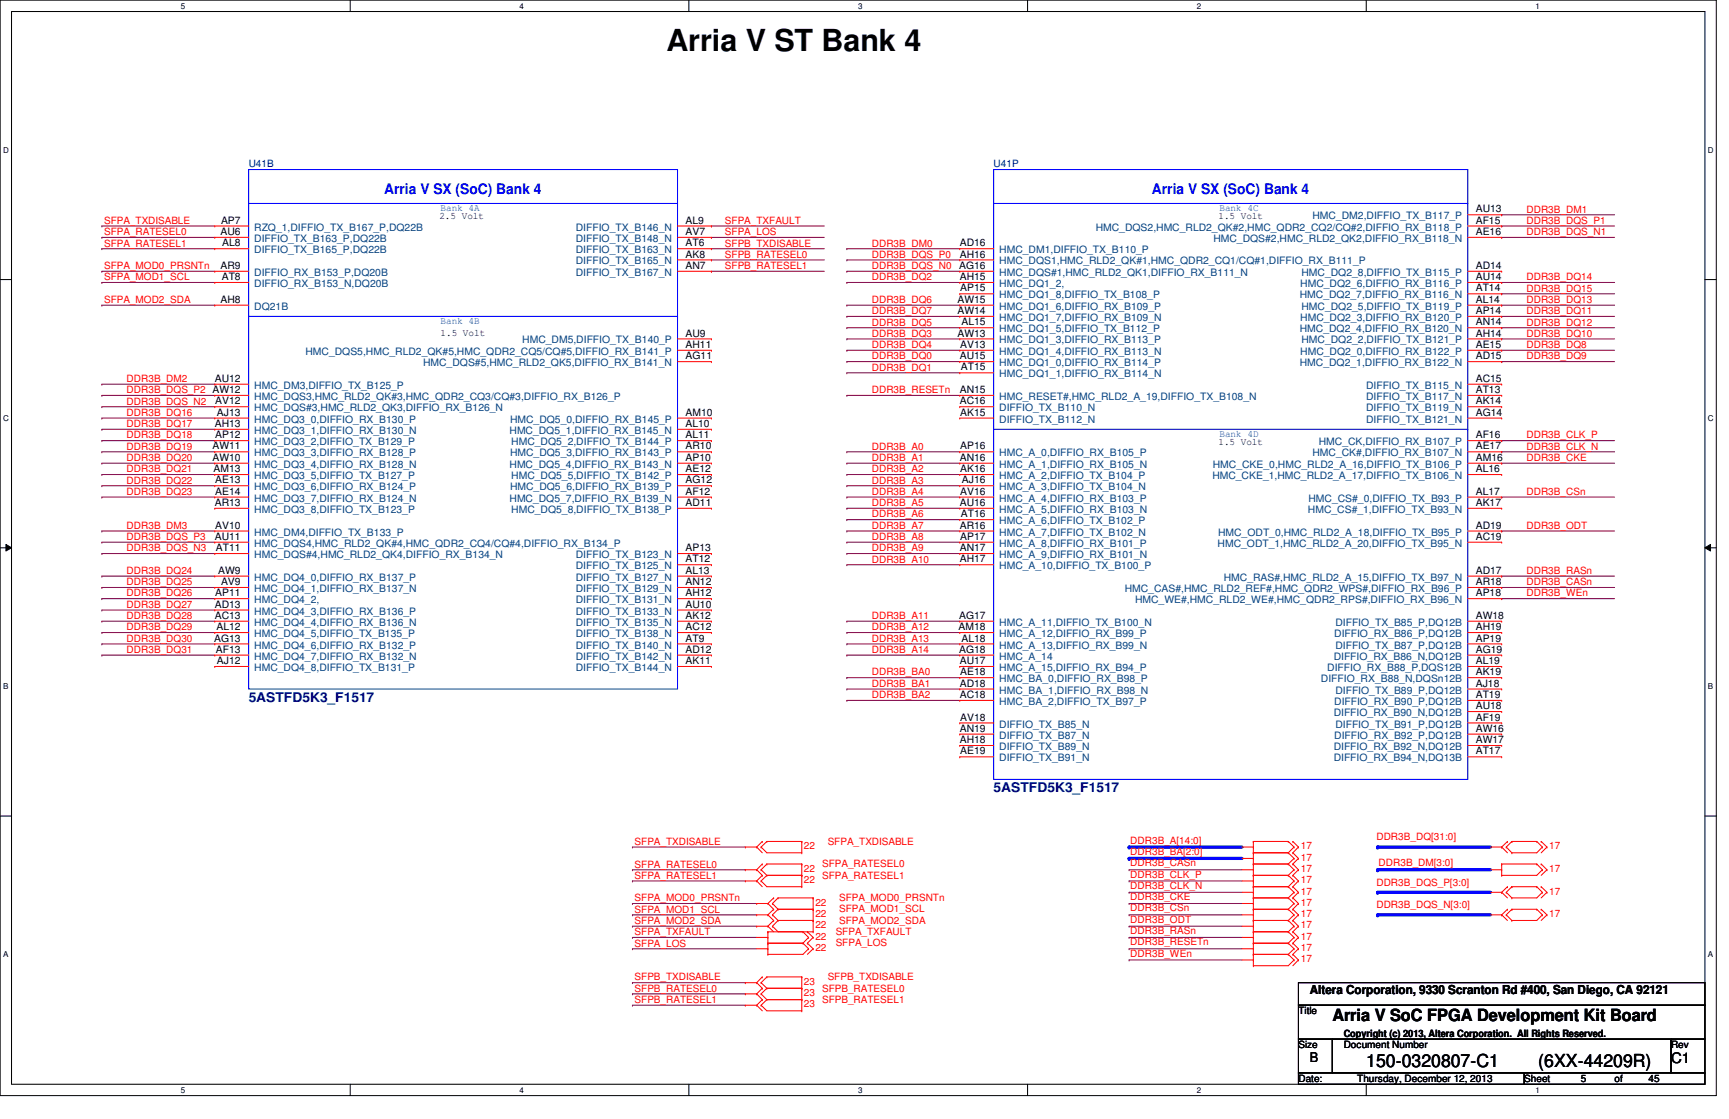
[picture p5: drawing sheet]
<svg xmlns="http://www.w3.org/2000/svg" width="432mm" height="279mm" viewBox="0 0 432 279" stroke-linecap="round" stroke-linejoin="round" font-family="sans-serif">
<defs><g id="words">
<text font-size="7.6" x="166.4" y="12.7">Arria V ST Bank 4</text>
<g font-size="4.5">
<text x="341.2" y="266.3">150-0320807-C1</text>
<text x="384.2" y="266.3">(6XX-44209R)</text>
</g>
<text font-size="4.2" x="332.7" y="254.8">Arria V SoC FPGA Development Kit Board</text>
<g font-size="3.6" fill="#00f">
<text x="95.9" y="48.6">Arria V SX (SoC) Bank 4</text>
<text x="287.7" y="48.6">Arria V SX (SoC) Bank 4</text>
</g>
<text font-size="3.6" x="417.3" y="265.5">C1</text>
<g font-size="3.3" fill="#000080">
<text x="62.1" y="175.2">5ASTFD5K3_F1517</text>
<text x="248.2" y="197.7">5ASTFD5K3_F1517</text>
</g>
<text font-size="3.3" x="327.1" y="265.3">B</text>
<text font-size="3.1" x="327.1" y="248.2">Altera Corporation, 9330 Scranton Rd #400, San Diego, CA 92121</text>
<g font-size="2.5" fill="#000080">
<text x="62.1" y="41.8">U41B</text>
<text x="248.2" y="41.8">U41P</text>
</g>
<g font-size="2.5" fill="#00f">
<text x="110" y="52.8">Bank 4A</text>
<text x="304.5" y="52.8">Bank 4C</text>
<text x="110" y="81">Bank 4B</text>
<text x="304.5" y="109.2">Bank 4D</text>
</g>
<g font-size="2.5">
<text x="368.6" y="53">AU13</text>
<text x="55.1" y="58.7">AU6</text>
<text x="55.2" y="55.8">AP7</text>
<text x="109.7" y="54.8">2.5 Volt</text>
<text x="171.2" y="55.8">AL9</text>
<text x="171.2" y="58.7">AV7</text>
<text x="304.3" y="54.8">1.5 Volt</text>
<text x="368.6" y="55.8">AF15</text>
<text x="368.6" y="58.7">AE16</text>
<text x="55.5" y="61.5">AL8</text>
<text x="171.2" y="61.5">AT6</text>
<text x="171.2" y="64.3">AK8</text>
<text x="239.7" y="61.5">AD16</text>
<text x="239.7" y="64.3">AH16</text>
<text x="55.1" y="67.1">AR9</text>
<text x="55.4" y="69.9">AT8</text>
<text x="171.2" y="67.1">AN7</text>
<text x="239.5" y="67.1">AG16</text>
<text x="239.7" y="69.9">AH15</text>
<text x="368.6" y="69.9">AU14</text>
<text x="368.6" y="67.1">AD14</text>
<text x="55.1" y="75.6">AH8</text>
<text x="239.1" y="75.6">AW15</text>
<text x="239.8" y="72.8">AP15</text>
<text x="368.6" y="72.8">AT14</text>
<text x="368.6" y="75.6">AL14</text>
<text x="110" y="83.8">1.5 Volt</text>
<text x="239.1" y="78.4">AW14</text>
<text x="240.1" y="81.2">AL15</text>
<text x="368.6" y="81.2">AN14</text>
<text x="368.6" y="78.4">AP14</text>
<text x="171.2" y="89.7">AG11</text>
<text x="171.2" y="86.9">AH11</text>
<text x="171.2" y="84">AU9</text>
<text x="239.1" y="84">AW13</text>
<text x="239.7" y="89.7">AU15</text>
<text x="239.8" y="86.9">AV13</text>
<text x="368.6" y="86.9">AE15</text>
<text x="368.6" y="89.7">AD15</text>
<text x="368.6" y="84">AH14</text>
<text x="53.6" y="95.3">AU12</text>
<text x="240" y="92.5">AT15</text>
<text x="368.6" y="95.3">AC15</text>
<text x="53.8" y="101">AV12</text>
<text x="239.7" y="98.1">AN15</text>
<text x="239.7" y="101">AC16</text>
<text x="368.6" y="98.1">AT13</text>
<text x="368.6" y="101">AK14</text>
<text x="53.6" y="106.6">AH13</text>
<text x="54.2" y="103.8">AJ13</text>
<text x="171.2" y="103.8">AM10</text>
<text x="171.2" y="106.6">AL10</text>
<text x="239.8" y="103.8">AK15</text>
<text x="368.6" y="103.8">AG14</text>
<text x="53" y="112.2">AW11</text>
<text x="53.8" y="109.4">AP12</text>
<text x="171.2" y="112.2">AR10</text>
<text x="171.2" y="109.4">AL11</text>
<text x="239.8" y="112.2">AP16</text>
<text x="304.3" y="111.2">1.5 Volt</text>
<text x="368.6" y="112.2">AE17</text>
<text x="368.6" y="109.4">AF16</text>
<text x="53" y="115.1">AW10</text>
<text x="53.3" y="117.9">AM13</text>
<text x="171.2" y="117.9">AE12</text>
<text x="171.2" y="115.1">AP10</text>
<text x="239.7" y="115.1">AN16</text>
<text x="239.8" y="117.9">AK16</text>
<text x="368.6" y="117.9">AL16</text>
<text x="368.6" y="115.1">AM16</text>
<text x="53.8" y="123.5">AE14</text>
<text x="53.8" y="120.7">AE13</text>
<text x="171.2" y="123.5">AF12</text>
<text x="171.2" y="120.7">AG12</text>
<text x="239.8" y="123.5">AV16</text>
<text x="240.2" y="120.7">AJ16</text>
<text x="368.6" y="123.5">AL17</text>
<text x="53.6" y="126.3">AR13</text>
<text x="53.8" y="132">AV10</text>
<text x="171.2" y="126.3">AD11</text>
<text x="239.7" y="132">AR16</text>
<text x="239.7" y="126.3">AU16</text>
<text x="240" y="129.2">AT16</text>
<text x="368.6" y="132">AD19</text>
<text x="368.6" y="126.3">AK17</text>
<text x="53.6" y="134.8">AU11</text>
<text x="53.9" y="137.6">AT11</text>
<text x="171.2" y="137.6">AP13</text>
<text x="239.7" y="137.6">AN17</text>
<text x="239.8" y="134.8">AP17</text>
<text x="368.6" y="134.8">AC19</text>
<text x="54.5" y="143.3">AW9</text>
<text x="171.2" y="143.3">AL13</text>
<text x="171.2" y="140.4">AT12</text>
<text x="239.7" y="140.4">AH17</text>
<text x="368.6" y="143.3">AD17</text>
<text x="53.8" y="148.9">AP11</text>
<text x="55.2" y="146.1">AV9</text>
<text x="171.2" y="148.9">AH12</text>
<text x="171.2" y="146.1">AN12</text>
<text x="368.6" y="148.9">AP18</text>
<text x="368.6" y="146.1">AR18</text>
<text x="53.6" y="154.5">AC13</text>
<text x="53.6" y="151.7">AD13</text>
<text x="171.2" y="154.5">AK12</text>
<text x="171.2" y="151.7">AU10</text>
<text x="239.5" y="154.5">AG17</text>
<text x="368.6" y="154.5">AW18</text>
<text x="53.5" y="160.2">AG13</text>
<text x="54.1" y="157.4">AL12</text>
<text x="171.2" y="160.2">AT9</text>
<text x="171.2" y="157.4">AC12</text>
<text x="239.4" y="157.4">AM18</text>
<text x="240.1" y="160.2">AL18</text>
<text x="368.6" y="160.2">AP19</text>
<text x="368.6" y="157.4">AH19</text>
<text x="53.9" y="163">AF13</text>
<text x="54.2" y="165.8">AJ12</text>
<text x="171.2" y="165.8">AK11</text>
<text x="171.2" y="163">AD12</text>
<text x="239.5" y="163">AG18</text>
<text x="239.7" y="165.8">AU17</text>
<text x="368.6" y="165.8">AL19</text>
<text x="368.6" y="163">AG19</text>
<text x="239.7" y="171.4">AD18</text>
<text x="239.8" y="168.6">AE18</text>
<text x="368.6" y="171.4">AJ18</text>
<text x="368.6" y="168.6">AK19</text>
<text x="239.7" y="174.3">AC18</text>
<text x="239.8" y="179.9">AV18</text>
<text x="368.6" y="179.9">AF19</text>
<text x="368.6" y="174.3">AT19</text>
<text x="368.6" y="177.1">AU18</text>
<text x="239.7" y="185.5">AH18</text>
<text x="239.7" y="182.7">AN19</text>
<text x="368.6" y="182.7">AW16</text>
<text x="368.6" y="185.5">AW17</text>
<text x="239.8" y="188.4">AE19</text>
<text x="368.6" y="188.4">AT17</text>
<text x="324.3" y="253.2">Title</text>
<text x="324.3" y="261.7">Size</text>
<text x="335.6" y="259">Copyright (c) 2013, Altera Corporation. All Rights Reserved.</text>
<text x="335.6" y="261.7">Document Number</text>
<text x="417.3" y="261.7">Rev</text>
<text x="324.3" y="270.1">Date:</text>
<text x="339" y="270.1">Thursday, December 12, 2013</text>
<text x="380.7" y="270.1">Sheet</text>
<text x="394.8" y="270.1">5</text>
<text x="403.2" y="270.1">of</text>
<text x="411.7" y="270.1">45</text>
</g>
<g font-size="2.5" fill="#f00">
<text x="381.2" y="53.1">DDR3B_DM1</text>
<text x="26" y="58.7">SFPA_RATESEL0</text>
<text x="26" y="55.9">SFPA_TXDISABLE</text>
<text x="181.1" y="58.7">SFPA_LOS</text>
<text x="181.1" y="55.9">SFPA_TXFAULT</text>
<text x="381.2" y="55.9">DDR3B_DQS_P1</text>
<text x="381.2" y="58.7">DDR3B_DQS_N1</text>
<text x="26" y="61.6">SFPA_RATESEL1</text>
<text x="181.1" y="64.3">SFPB_RATESEL0</text>
<text x="181.1" y="61.6">SFPB_TXDISABLE</text>
<text x="217.7" y="61.6">DDR3B_DM0</text>
<text x="217.7" y="64.3">DDR3B_DQS_P0</text>
<text x="26" y="70">SFPA_MOD1_SCL</text>
<text x="26" y="67.2">SFPA_MOD0_PRSNTn</text>
<text x="181.1" y="67.2">SFPB_RATESEL1</text>
<text x="217.7" y="67.2">DDR3B_DQS_N0</text>
<text x="217.7" y="70">DDR3B_DQ2</text>
<text x="381.2" y="70">DDR3B_DQ14</text>
<text x="26" y="75.6">SFPA_MOD2_SDA</text>
<text x="217.7" y="75.6">DDR3B_DQ6</text>
<text x="381.2" y="75.6">DDR3B_DQ13</text>
<text x="381.2" y="72.8">DDR3B_DQ15</text>
<text x="217.7" y="81.3">DDR3B_DQ5</text>
<text x="217.7" y="78.4">DDR3B_DQ7</text>
<text x="381.2" y="78.4">DDR3B_DQ11</text>
<text x="381.2" y="81.3">DDR3B_DQ12</text>
<text x="217.7" y="89.7">DDR3B_DQ0</text>
<text x="217.7" y="84.1">DDR3B_DQ3</text>
<text x="217.7" y="86.9">DDR3B_DQ4</text>
<text x="381.2" y="86.9">DDR3B_DQ8</text>
<text x="381.2" y="89.7">DDR3B_DQ9</text>
<text x="381.2" y="84.1">DDR3B_DQ10</text>
<text x="31.6" y="95.4">DDR3B_DM2</text>
<text x="217.7" y="92.5">DDR3B_DQ1</text>
<text x="31.6" y="98.2">DDR3B_DQS_P2 AW12</text>
<text x="31.6" y="101">DDR3B_DQS_N2</text>
<text x="217.7" y="98.2">DDR3B_RESETn</text>
<text x="31.6" y="103.8">DDR3B_DQ16</text>
<text x="31.6" y="106.6">DDR3B_DQ17</text>
<text x="31.6" y="109.5">DDR3B_DQ18</text>
<text x="31.6" y="112.3">DDR3B_DQ19</text>
<text x="217.7" y="112.3">DDR3B_A0</text>
<text x="381.2" y="109.5">DDR3B_CLK_P</text>
<text x="381.2" y="112.3">DDR3B_CLK_N</text>
<text x="31.6" y="115.1">DDR3B_DQ20</text>
<text x="31.6" y="117.9">DDR3B_DQ21</text>
<text x="217.7" y="115.1">DDR3B_A1</text>
<text x="217.7" y="117.9">DDR3B_A2</text>
<text x="381.2" y="115.1">DDR3B_CKE</text>
<text x="31.6" y="120.7">DDR3B_DQ22</text>
<text x="31.6" y="123.6">DDR3B_DQ23</text>
<text x="217.7" y="120.7">DDR3B_A3</text>
<text x="217.7" y="123.6">DDR3B_A4</text>
<text x="381.2" y="123.6">DDR3B_CSn</text>
<text x="217.7" y="126.4">DDR3B_A5</text>
<text x="217.7" y="129.2">DDR3B_A6</text>
<text x="31.6" y="132">DDR3B_DM3</text>
<text x="31.6" y="134.8">DDR3B_DQS_P3</text>
<text x="31.6" y="137.7">DDR3B_DQS_N3</text>
<text x="217.7" y="132">DDR3B_A7</text>
<text x="217.7" y="134.8">DDR3B_A8</text>
<text x="217.7" y="137.7">DDR3B_A9</text>
<text x="381.2" y="132">DDR3B_ODT</text>
<text x="31.6" y="143.3">DDR3B_DQ24</text>
<text x="217.7" y="140.5">DDR3B_A10</text>
<text x="381.2" y="143.3">DDR3B_RASn</text>
<text x="31.6" y="146.1">DDR3B_DQ25</text>
<text x="31.6" y="148.9">DDR3B_DQ26</text>
<text x="381.2" y="146.1">DDR3B_CASn</text>
<text x="381.2" y="148.9">DDR3B_WEn</text>
<text x="31.6" y="154.6">DDR3B_DQ28</text>
<text x="31.6" y="151.8">DDR3B_DQ27</text>
<text x="217.7" y="154.6">DDR3B_A11</text>
<text x="31.6" y="157.4">DDR3B_DQ29</text>
<text x="31.6" y="160.2">DDR3B_DQ30</text>
<text x="217.7" y="157.4">DDR3B_A12</text>
<text x="217.7" y="160.2">DDR3B_A13</text>
<text x="31.6" y="163">DDR3B_DQ31</text>
<text x="217.7" y="163">DDR3B_A14</text>
<text x="217.7" y="168.7">DDR3B_BA0</text>
<text x="217.7" y="171.5">DDR3B_BA1</text>
<text x="217.7" y="174.3">DDR3B_BA2</text>
<text x="343.7" y="209.8">DDR3B_DQ[31:0]</text>
<text x="158.5" y="210.9">SFPA_TXDISABLE</text>
<text x="200.8" y="212">22</text>
<text x="206.7" y="210.9">SFPA_TXDISABLE</text>
<text x="282.3" y="210.7">DDR3B_A[14:0]</text>
<text x="282.3" y="213.5">DDR3B_BA[2:0]</text>
<text x="324.9" y="212">17</text>
<text x="324.9" y="214.9">17</text>
<text x="386.9" y="212">17</text>
<text x="158.5" y="216.6">SFPA_RATESEL0</text>
<text x="158.5" y="219.4">SFPA_RATESEL1</text>
<text x="200.8" y="217.7">22</text>
<text x="200.8" y="220.5">22</text>
<text x="205.3" y="216.6">SFPA_RATESEL0</text>
<text x="205.3" y="219.4">SFPA_RATESEL1</text>
<text x="282.3" y="216.3">DDR3B_CASn</text>
<text x="282.3" y="219.1">DDR3B_CLK_P</text>
<text x="282.3" y="222">DDR3B_CLK_N</text>
<text x="324.9" y="217.7">17</text>
<text x="324.9" y="220.5">17</text>
<text x="343.7" y="221.1">DDR3B_DQS_P[3:0]</text>
<text x="344.3" y="216.3">DDR3B_DM[3:0]</text>
<text x="386.9" y="217.7">17</text>
<text x="158.5" y="227.9">SFPA_MOD1_SCL</text>
<text x="158.5" y="225">SFPA_MOD0_PRSNTn</text>
<text x="203.6" y="226.1">22</text>
<text x="209.5" y="227.8">SFPA_MOD1_SCL</text>
<text x="209.5" y="225">SFPA_MOD0_PRSNTn</text>
<text x="282.3" y="227.6">DDR3B_CSn</text>
<text x="282.3" y="224.7">DDR3B_CKE</text>
<text x="324.9" y="223.4">17</text>
<text x="324.9" y="226.1">17</text>
<text x="343.7" y="226.7">DDR3B_DQS_N[3:0]</text>
<text x="386.9" y="223.4">17</text>
<text x="158.5" y="233.5">SFPA_TXFAULT</text>
<text x="158.5" y="230.7">SFPA_MOD2_SDA</text>
<text x="203.6" y="229">22</text>
<text x="203.6" y="231.8">22</text>
<text x="208.7" y="233.5">SFPA_TXFAULT</text>
<text x="209.5" y="230.7">SFPA_MOD2_SDA</text>
<text x="282.3" y="230.4">DDR3B_ODT</text>
<text x="282.3" y="233.2">DDR3B_RASn</text>
<text x="324.9" y="229">17</text>
<text x="324.9" y="231.8">17</text>
<text x="386.9" y="229">17</text>
<text x="158.5" y="236.3">SFPA_LOS</text>
<text x="203.6" y="234.6">22</text>
<text x="203.6" y="237.4">22</text>
<text x="208.7" y="236.3">SFPA_LOS</text>
<text x="282.3" y="238.8">DDR3B_WEn</text>
<text x="282.3" y="236.1">DDR3B_RESETn</text>
<text x="324.9" y="234.6">17</text>
<text x="324.9" y="237.4">17</text>
<text x="158.5" y="244.8">SFPB_TXDISABLE</text>
<text x="200.8" y="245.9">23</text>
<text x="206.7" y="244.8">SFPB_TXDISABLE</text>
<text x="324.9" y="240.2">17</text>
<text x="158.5" y="247.6">SFPB_RATESEL0</text>
<text x="158.5" y="250.4">SFPB_RATESEL1</text>
<text x="200.8" y="248.7">23</text>
<text x="200.8" y="251.5">23</text>
<text x="205.3" y="247.6">SFPB_RATESEL0</text>
<text x="205.3" y="250.4">SFPB_RATESEL1</text>
</g>
<g font-size="2.5" fill="#004080">
<text x="63.5" y="57.6">RZQ_1,DIFFIO_TX_B167_P,DQ22B</text>
<text x="143.8" y="57.6">DIFFIO_TX_B146_N</text>
<text x="273.6" y="57.6">HMC_DQS2,HMC_RLD2_QK#2,HMC_QDR2_CQ2/CQ#2,DIFFIO_RX_B118_P</text>
<text x="327.8" y="54.8">HMC_DM2,DIFFIO_TX_B117_P</text>
<text x="63.5" y="63.2">DIFFIO_TX_B165_P,DQ22B</text>
<text x="63.5" y="60.4">DIFFIO_TX_B163_P,DQ22B</text>
<text x="143.8" y="63.2">DIFFIO_TX_B163_N</text>
<text x="143.8" y="60.4">DIFFIO_TX_B148_N</text>
<text x="249.6" y="63.2">HMC_DM1,DIFFIO_TX_B110_P</text>
<text x="303" y="60.4">HMC_DQS#2,HMC_RLD2_QK2,DIFFIO_RX_B118_N</text>
<text x="63.5" y="71.7">DIFFIO_RX_B153_N,DQ20B</text>
<text x="63.5" y="68.9">DIFFIO_RX_B153_P,DQ20B</text>
<text x="143.8" y="68.9">DIFFIO_TX_B167_N</text>
<text x="143.8" y="66">DIFFIO_TX_B165_N</text>
<text x="249.6" y="71.7">HMC_DQ1_2,</text>
<text x="249.6" y="66">HMC_DQS1,HMC_RLD2_QK#1,HMC_QDR2_CQ1/CQ#1,DIFFIO_RX_B111_P</text>
<text x="249.6" y="68.9">HMC_DQS#1,HMC_RLD2_QK1,DIFFIO_RX_B111_N</text>
<text x="324.7" y="71.7">HMC_DQ2_6,DIFFIO_RX_B116_P</text>
<text x="325" y="68.9">HMC_DQ2_8,DIFFIO_TX_B115_P</text>
<text x="63.5" y="77.3">DQ21B</text>
<text x="249.6" y="74.5">HMC_DQ1_8,DIFFIO_TX_B108_P</text>
<text x="249.6" y="77.3">HMC_DQ1_6,DIFFIO_RX_B109_P</text>
<text x="324.6" y="74.5">HMC_DQ2_7,DIFFIO_RX_B116_N</text>
<text x="325" y="77.3">HMC_DQ2_5,DIFFIO_TX_B119_P</text>
<text x="249.6" y="80.1">HMC_DQ1_7,DIFFIO_RX_B109_N</text>
<text x="249.6" y="83">HMC_DQ1_5,DIFFIO_TX_B112_P</text>
<text x="324.6" y="83">HMC_DQ2_4,DIFFIO_RX_B120_N</text>
<text x="324.7" y="80.1">HMC_DQ2_3,DIFFIO_RX_B120_P</text>
<text x="76.3" y="88.6">HMC_DQS5,HMC_RLD2_QK#5,HMC_QDR2_CQ5/CQ#5,DIFFIO_RX_B141_P</text>
<text x="130.4" y="85.8">HMC_DM5,DIFFIO_TX_B140_P</text>
<text x="249.6" y="85.8">HMC_DQ1_3,DIFFIO_RX_B113_P</text>
<text x="249.6" y="88.6">HMC_DQ1_4,DIFFIO_RX_B113_N</text>
<text x="324.7" y="88.6">HMC_DQ2_0,DIFFIO_RX_B122_P</text>
<text x="325" y="85.8">HMC_DQ2_2,DIFFIO_TX_B121_P</text>
<text x="105.7" y="91.4">HMC_DQS#5,HMC_RLD2_QK5,DIFFIO_RX_B141_N</text>
<text x="249.6" y="94.2">HMC_DQ1_1,DIFFIO_RX_B114_N</text>
<text x="249.6" y="91.4">HMC_DQ1_0,DIFFIO_RX_B114_P</text>
<text x="324.6" y="91.4">HMC_DQ2_1,DIFFIO_RX_B122_N</text>
<text x="63.5" y="99.9">HMC_DQS3,HMC_RLD2_QK#3,HMC_QDR2_CQ3/CQ#3,DIFFIO_RX_B126_P</text>
<text x="63.5" y="97.1">HMC_DM3,DIFFIO_TX_B125_P</text>
<text x="249.6" y="99.9">HMC_RESET#,HMC_RLD2_A_19,DIFFIO_TX_B108_N</text>
<text x="341.2" y="97.1">DIFFIO_TX_B115_N</text>
<text x="341.2" y="99.9">DIFFIO_TX_B117_N</text>
<text x="63.5" y="102.7">HMC_DQS#3,HMC_RLD2_QK3,DIFFIO_RX_B126_N</text>
<text x="63.5" y="105.5">HMC_DQ3_0,DIFFIO_RX_B130_P</text>
<text x="127.4" y="105.5">HMC_DQ5_0,DIFFIO_RX_B145_P</text>
<text x="249.6" y="105.5">DIFFIO_TX_B112_N</text>
<text x="249.6" y="102.7">DIFFIO_TX_B110_N</text>
<text x="341.2" y="105.5">DIFFIO_TX_B121_N</text>
<text x="341.2" y="102.7">DIFFIO_TX_B119_N</text>
<text x="63.5" y="114">HMC_DQ3_3,DIFFIO_RX_B128_P</text>
<text x="63.5" y="108.3">HMC_DQ3_1,DIFFIO_RX_B130_N</text>
<text x="63.5" y="111.2">HMC_DQ3_2,DIFFIO_TX_B129_P</text>
<text x="127.3" y="108.3">HMC_DQ5_1,DIFFIO_RX_B145_N</text>
<text x="127.4" y="114">HMC_DQ5_3,DIFFIO_RX_B143_P</text>
<text x="127.7" y="111.2">HMC_DQ5_2,DIFFIO_TX_B144_P</text>
<text x="249.6" y="114">HMC_A_0,DIFFIO_RX_B105_P</text>
<text x="327.8" y="114">HMC_CK#,DIFFIO_RX_B107_N</text>
<text x="329.4" y="111.2">HMC_CK,DIFFIO_RX_B107_P</text>
<text x="63.5" y="116.8">HMC_DQ3_4,DIFFIO_RX_B128_N</text>
<text x="63.5" y="119.6">HMC_DQ3_5,DIFFIO_TX_B127_P</text>
<text x="127.3" y="116.8">HMC_DQ5_4,DIFFIO_RX_B143_N</text>
<text x="127.7" y="119.6">HMC_DQ5_5,DIFFIO_TX_B142_P</text>
<text x="249.6" y="116.8">HMC_A_1,DIFFIO_RX_B105_N</text>
<text x="249.6" y="119.6">HMC_A_2,DIFFIO_TX_B104_P</text>
<text x="302.8" y="119.6">HMC_CKE_1,HMC_RLD2_A_17,DIFFIO_TX_B106_N</text>
<text x="302.9" y="116.8">HMC_CKE_0,HMC_RLD2_A_16,DIFFIO_TX_B106_P</text>
<text x="63.5" y="125.3">HMC_DQ3_7,DIFFIO_RX_B124_N</text>
<text x="63.5" y="122.4">HMC_DQ3_6,DIFFIO_RX_B124_P</text>
<text x="127.3" y="125.3">HMC_DQ5_7,DIFFIO_RX_B139_N</text>
<text x="127.4" y="122.4">HMC_DQ5_6,DIFFIO_RX_B139_P</text>
<text x="249.6" y="125.3">HMC_A_4,DIFFIO_RX_B103_P</text>
<text x="249.6" y="122.4">HMC_A_3,DIFFIO_TX_B104_N</text>
<text x="326.8" y="125.3">HMC_CS#_0,DIFFIO_TX_B93_P</text>
<text x="63.5" y="128.1">HMC_DQ3_8,DIFFIO_TX_B123_P</text>
<text x="127.7" y="128.1">HMC_DQ5_8,DIFFIO_TX_B138_P</text>
<text x="249.6" y="128.1">HMC_A_5,DIFFIO_RX_B103_N</text>
<text x="249.6" y="130.9">HMC_A_6,DIFFIO_TX_B102_P</text>
<text x="326.6" y="128.1">HMC_CS#_1,DIFFIO_TX_B93_N</text>
<text x="63.5" y="136.5">HMC_DQS4,HMC_RLD2_QK#4,HMC_QDR2_CQ4/CQ#4,DIFFIO_RX_B134_P</text>
<text x="63.5" y="133.7">HMC_DM4,DIFFIO_TX_B133_P</text>
<text x="249.6" y="133.7">HMC_A_7,DIFFIO_TX_B102_N</text>
<text x="249.6" y="136.5">HMC_A_8,DIFFIO_RX_B101_P</text>
<text x="304.1" y="136.5">HMC_ODT_1,HMC_RLD2_A_20,DIFFIO_TX_B95_N</text>
<text x="304.2" y="133.7">HMC_ODT_0,HMC_RLD2_A_18,DIFFIO_TX_B95_P</text>
<text x="63.5" y="139.4">HMC_DQS#4,HMC_RLD2_QK4,DIFFIO_RX_B134_N</text>
<text x="143.8" y="139.4">DIFFIO_TX_B123_N</text>
<text x="143.8" y="142.2">DIFFIO_TX_B125_N</text>
<text x="249.6" y="142.2">HMC_A_10,DIFFIO_TX_B100_P</text>
<text x="249.6" y="139.4">HMC_A_9,DIFFIO_RX_B101_N</text>
<text x="63.5" y="147.8">HMC_DQ4_1,DIFFIO_RX_B137_N</text>
<text x="63.5" y="145">HMC_DQ4_0,DIFFIO_RX_B137_P</text>
<text x="143.8" y="145">DIFFIO_TX_B127_N</text>
<text x="143.8" y="147.8">DIFFIO_TX_B129_N</text>
<text x="280.9" y="147.8">HMC_CAS#,HMC_RLD2_REF#,HMC_QDR2_WPS#,DIFFIO_RX_B96_P</text>
<text x="305.6" y="145">HMC_RAS#,HMC_RLD2_A_15,DIFFIO_TX_B97_N</text>
<text x="63.5" y="153.5">HMC_DQ4_3,DIFFIO_RX_B136_P</text>
<text x="63.5" y="150.6">HMC_DQ4_2,</text>
<text x="143.8" y="150.6">DIFFIO_TX_B131_N</text>
<text x="143.8" y="153.5">DIFFIO_TX_B133_N</text>
<text x="283.5" y="150.6">HMC_WE#,HMC_RLD2_WE#,HMC_QDR2_RPS#,DIFFIO_RX_B96_N</text>
<text x="63.5" y="161.9">HMC_DQ4_6,DIFFIO_RX_B132_P</text>
<text x="63.5" y="156.3">HMC_DQ4_4,DIFFIO_RX_B136_N</text>
<text x="63.5" y="159.1">HMC_DQ4_5,DIFFIO_TX_B135_P</text>
<text x="143.8" y="161.9">DIFFIO_TX_B140_N</text>
<text x="143.8" y="156.3">DIFFIO_TX_B135_N</text>
<text x="143.8" y="159.1">DIFFIO_TX_B138_N</text>
<text x="249.6" y="156.3">HMC_A_11,DIFFIO_TX_B100_N</text>
<text x="249.6" y="159.1">HMC_A_12,DIFFIO_RX_B99_P</text>
<text x="249.6" y="161.9">HMC_A_13,DIFFIO_RX_B99_N</text>
<text x="333.2" y="159.1">DIFFIO_RX_B86_P,DQ12B</text>
<text x="333.5" y="161.9">DIFFIO_TX_B87_P,DQ12B</text>
<text x="333.5" y="156.3">DIFFIO_TX_B85_P,DQ12B</text>
<text x="63.5" y="167.6">HMC_DQ4_8,DIFFIO_TX_B131_P</text>
<text x="63.5" y="164.7">HMC_DQ4_7,DIFFIO_RX_B132_N</text>
<text x="143.8" y="167.6">DIFFIO_TX_B144_N</text>
<text x="143.8" y="164.7">DIFFIO_TX_B142_N</text>
<text x="249.6" y="167.6">HMC_A_15,DIFFIO_RX_B94_P</text>
<text x="249.6" y="164.7">HMC_A_14</text>
<text x="331.5" y="167.6">DIFFIO_RX_B88_P,DQS12B</text>
<text x="333.1" y="164.7">DIFFIO_RX_B86_N,DQ12B</text>
<text x="249.6" y="170.3">HMC_BA_0,DIFFIO_RX_B98_P</text>
<text x="249.6" y="173.2">HMC_BA_1,DIFFIO_RX_B98_N</text>
<text x="329.9" y="170.3">DIFFIO_RX_B88_N,DQSn12B</text>
<text x="333.5" y="173.2">DIFFIO_TX_B89_P,DQ12B</text>
<text x="249.6" y="176">HMC_BA_2,DIFFIO_TX_B97_P</text>
<text x="333.1" y="178.8">DIFFIO_RX_B90_N,DQ12B</text>
<text x="333.2" y="176">DIFFIO_RX_B90_P,DQ12B</text>
<text x="249.6" y="181.7">DIFFIO_TX_B85_N</text>
<text x="249.6" y="184.4">DIFFIO_TX_B87_N</text>
<text x="333.2" y="184.4">DIFFIO_RX_B92_P,DQ12B</text>
<text x="333.5" y="181.7">DIFFIO_TX_B91_P,DQ12B</text>
<text x="249.6" y="187.3">DIFFIO_TX_B89_N</text>
<text x="249.6" y="190.1">DIFFIO_TX_B91_N</text>
<text x="333.1" y="187.3">DIFFIO_RX_B92_N,DQ12B</text>
<text x="333.1" y="190.1">DIFFIO_RX_B94_N,DQ13B</text>
</g>
<g font-size="2">
<text x="45.2" y="2.2">5</text>
<text x="129.8" y="2.2">4</text>
<text x="214.3" y="2.2">3</text>
<text x="298.9" y="2.2">2</text>
<text x="383.5" y="2.2">1</text>
<text x=".8" y="38.1">D</text>
<text x="426.5" y="38.1">D</text>
<text x=".8" y="105.1">C</text>
<text x="426.5" y="105.1">C</text>
<text x=".8" y="172">B</text>
<text x="426.5" y="172">B</text>
<text x=".8" y="239">A</text>
<text x="426.5" y="239">A</text>
<text x="45.2" y="272.9">5</text>
<text x="129.8" y="272.9">4</text>
<text x="214.3" y="272.9">3</text>
<text x="298.9" y="272.9">2</text>
<text x="383.5" y="272.9">1</text>
</g>
</g></defs>
<path d="M0 0h428.6v273.6h-428.6zM2.9 2.9h422.9v267.8h-422.9z" fill="none" stroke="#000" stroke-width=".25"/>
<g fill="#fff">
<path d="M45.2 .4h1.1v2.2h-1.1z"/>
<path d="M45.2 271.1h1.1v2.2h-1.1z"/>
</g>
<path d="M87.5 0v2.9M87.5 270.7v2.9" fill="none" stroke="#000" stroke-width=".25"/>
<g fill="#fff">
<path d="M129.8 .4h1.1v2.2h-1.1z"/>
<path d="M129.8 271.1h1.1v2.2h-1.1z"/>
</g>
<path d="M172 0v2.9M172 270.7v2.9" fill="none" stroke="#000" stroke-width=".25"/>
<g fill="#fff">
<path d="M214.3 .4h1.1v2.2h-1.1z"/>
<path d="M214.3 271.1h1.1v2.2h-1.1z"/>
</g>
<path d="M256.6 0v2.9M256.6 270.7v2.9" fill="none" stroke="#000" stroke-width=".25"/>
<g fill="#fff">
<path d="M298.9 .4h1.1v2.2h-1.1z"/>
<path d="M298.9 271.1h1.1v2.2h-1.1z"/>
</g>
<path d="M341.2 0v2.9M341.2 270.7v2.9" fill="none" stroke="#000" stroke-width=".25"/>
<g fill="#fff">
<path d="M383.5 .4h1.1v2.2h-1.1z"/>
<path d="M383.5 271.1h1.1v2.2h-1.1z"/>
<path d="M.8 36.3h1.4v2.3h-1.4z"/>
<path d="M426.5 36.3h1.4v2.3h-1.4z"/>
<path d="M.8 103.3h1.4v2.2h-1.4z"/>
<path d="M426.5 103.3h1.4v2.2h-1.4z"/>
</g>
<path d="M0 69.8h2.9M425.8 69.8h2.8" fill="none" stroke="#000" stroke-width=".25"/>
<g fill="#fff">
<path d="M.8 170.2h1.3v2.3h-1.3z"/>
<path d="M426.5 170.2h1.3v2.3h-1.3z"/>
</g>
<path d="M0 136.8h2.9M1.5 135.9l1.4 .9-1.4 .8zM425.8 136.8l1.4-.9v1.7zM425.8 136.8h2.8" fill="none" stroke="#000" stroke-width=".25"/>
<path d="M1.5 135.9l1.4 .9-1.4 .8zM425.8 136.8l1.4-.9v1.7z" fill="#000"/>
<g fill="#fff">
<path d="M.8 237.2h1.3v2.2h-1.3z"/>
<path d="M426.5 237.2h1.3v2.2h-1.3z"/>
</g>
<path d="M0 203.8h2.9M425.8 203.8h2.8" fill="none" stroke="#000" stroke-width=".25"/>
<g fill="none" stroke="#800040" stroke-width=".25">
<path d="M282 217.2h.1M282 220h.1M282 217.2h28.2M282 220h28.2M282 228.4h.1M282 222.8h.1M282 231.3h.1M282 234.1h.1M282 239.7h.1M282 228.4h28.2M282 222.8h28.2M282 231.3h28.2"/>
<path d="M282 234.1h28.2M282 239.7h28.2"/>
</g>
<path d="M282 211.5h28.2" fill="none" stroke="#00f" stroke-width=".8"/>
<circle cx="282" cy="211.5" r=".4" fill="#00f"/>
<path d="M282 236.9h.1M282 236.9h28.2" fill="none" stroke="#800040" stroke-width=".25"/>
<path d="M344 222.8h28.2" fill="none" stroke="#00f" stroke-width=".8"/>
<circle cx="344" cy="222.8" r=".4" fill="#00f"/>
<path d="M344 228.4h28.2" fill="none" stroke="#00f" stroke-width=".8"/>
<circle cx="344" cy="228.4" r=".4" fill="#00f"/>
<path d="M344 217.2h28.2" fill="none" stroke="#00f" stroke-width=".8"/>
<circle cx="344" cy="217.2" r=".4" fill="#00f"/>
<path d="M344 211.5h28.2" fill="none" stroke="#00f" stroke-width=".8"/>
<circle cx="344" cy="211.5" r=".4" fill="#00f"/>
<g fill="none" stroke="#800040" stroke-width=".25">
<path d="M375 56.4h.1M375 59.3h.1M375 53.6h.1M375 56.4h28.2M375 59.3h28.2M375 53.6h28.2M211.5 62.1h.1M211.5 64.9h.1M211.5 67.7h.1M211.5 70.5h.1M211.5 76.2h.1M211.5 79h.1"/>
<path d="M211.5 62.1h28.2M211.5 64.9h28.2M211.5 67.7h28.2M211.5 70.5h28.2M211.5 76.2h28.2M211.5 79h28.2M375 79h.1M375 76.2h.1M375 70.5h.1M375 73.4h.1M375 70.5h28.2M375 76.2h28.2"/>
<path d="M375 79h28.2M375 73.4h28.2M25.4 95.9h.1M25.4 98.7h.1M25.4 98.7h28.2M25.4 95.9h28.2M211.5 98.7h.1M211.5 90.3h.1M211.5 93.1h.1M211.5 84.6h.1M211.5 87.5h.1M211.5 81.8h.1"/>
<path d="M211.5 98.7h28.2M211.5 90.3h28.2M211.5 93.1h28.2M211.5 84.6h28.2M211.5 87.5h28.2M211.5 81.8h28.2M375 87.5h.1M375 90.3h.1M375 84.6h.1M375 81.8h.1M375 90.3h28.2M375 84.6h28.2"/>
<path d="M375 87.5h28.2M375 81.8h28.2M25.4 101.6h.1M25.4 104.4h.1M25.4 107.2h.1M25.4 110h.1M25.4 112.8h.1M25.4 115.7h.1M25.4 118.5h.1M25.4 112.8h28.2M25.4 115.7h28.2M25.4 118.5h28.2"/>
<path d="M25.4 110h28.2M25.4 101.6h28.2M25.4 104.4h28.2M25.4 107.2h28.2M211.5 112.8h.1M211.5 115.7h.1M211.5 118.5h.1M211.5 112.8h28.2M211.5 115.7h28.2M211.5 118.5h28.2M375 115.7h.1M375 110h.1"/>
<path d="M375 112.8h.1M375 112.8h28.2M375 115.7h28.2M375 110h28.2M25.4 121.3h.1M25.4 124.1h.1M25.4 132.6h.1M25.4 135.4h.1M25.4 138.2h.1M25.4 121.3h28.2M25.4 124.1h28.2M25.4 132.6h28.2"/>
<path d="M25.4 135.4h28.2M25.4 138.2h28.2M211.5 121.3h.1M211.5 124.1h.1M211.5 126.9h.1M211.5 129.8h.1M211.5 132.6h.1M211.5 135.4h.1M211.5 138.2h.1M211.5 121.3h28.2M211.5 124.1h28.2M211.5 126.9h28.2"/>
<path d="M211.5 129.8h28.2M211.5 132.6h28.2M211.5 135.4h28.2M211.5 138.2h28.2M375 132.6h.1M375 124.1h.1M375 124.1h28.2M375 132.6h28.2M25.4 143.8h.1M25.4 146.7h.1M25.4 149.5h.1M25.4 155.1h.1"/>
<path d="M25.4 157.9h.1M25.4 152.3h.1M25.4 155.1h28.2M25.4 157.9h28.2M25.4 146.7h28.2M25.4 143.8h28.2M25.4 149.5h28.2M25.4 152.3h28.2M211.5 141h.1M211.5 155.1h.1M211.5 157.9h.1M211.5 141h28.2"/>
<path d="M211.5 155.1h28.2M211.5 157.9h28.2M375 146.7h.1M375 143.8h.1M375 149.5h.1M375 146.7h28.2M375 143.8h28.2M375 149.5h28.2M25.4 160.8h.1M25.4 163.6h.1M25.4 160.8h28.2M25.4 163.6h28.2"/>
<path d="M211.5 160.8h.1M211.5 163.6h.1M211.5 169.2h.1M211.5 172h.1M211.5 174.9h.1M211.5 160.8h28.2M211.5 163.6h28.2M211.5 169.2h28.2M211.5 172h28.2M211.5 174.9h28.2"/>
</g>
<path d="M282 214.3h28.2" fill="none" stroke="#00f" stroke-width=".8"/>
<circle cx="282" cy="214.3" r=".4" fill="#00f"/>
<g fill="none" stroke="#800040" stroke-width=".25">
<path d="M25.4 59.3h.1M25.4 56.4h.1M25.4 59.3h28.2M25.4 56.4h28.2M177.7 59.3h.1M177.7 56.4h.1M177.7 59.3h28.2M177.7 56.4h28.2M25.4 62.1h.1M25.4 76.2h.1M25.4 70.5h.1M25.4 67.7h.1"/>
<path d="M25.4 62.1h28.2M25.4 76.2h28.2M25.4 70.5h28.2M25.4 67.7h28.2M177.7 64.9h.1M177.7 67.7h.1M177.7 62.1h.1M177.7 62.1h28.2M177.7 67.7h28.2M177.7 64.9h28.2M157.9 217.2h.1M157.9 220h.1"/>
<path d="M157.9 211.5h.1M157.9 217.2h28.2M157.9 220h28.2M157.9 211.5h28.2M157.9 236.9h.1M157.9 234.1h.1M157.9 231.3h.1M157.9 228.4h.1M157.9 225.6h.1M157.9 236.9h31.1M157.9 234.1h31.1M157.9 231.3h31.1"/>
<path d="M157.9 228.4h31.1M157.9 225.6h31.1M282 225.6h.1M282 225.6h28.2M157.9 248.2h.1M157.9 251h.1M157.9 245.4h.1M157.9 248.2h28.2M157.9 251h28.2M157.9 245.4h28.2"/>
</g>
<g fill="none" stroke="#f00" stroke-width=".25">
<path d="M53.6 59.3h.1M53.6 56.4h.1M53.6 56.4h8.5M53.6 59.3h8.5M169.2 56.4h8.5M169.2 59.3h8.5M177.7 56.4h.1M177.7 59.3h.1M366.6 56.4h8.4M366.6 59.3h8.4M366.6 53.6h8.4M375 53.6h.1"/>
<path d="M375 56.4h.1M375 59.3h.1M53.6 76.2h.1M53.6 70.5h.1M53.6 67.7h.1M53.6 62.1h.1M53.6 76.2h8.5M53.6 62.1h8.5M53.6 67.7h8.5M53.6 70.5h8.5M169.2 62.1h8.5M169.2 67.7h8.5"/>
<path d="M169.2 64.9h8.5M177.7 62.1h.1M177.7 67.7h.1M177.7 64.9h.1M239.7 70.5h.1M239.7 62.1h.1M239.7 79h.1M239.7 73.4h.1M239.7 76.2h.1M239.7 64.9h.1M239.7 67.7h.1M239.7 76.2h8.5"/>
<path d="M239.7 62.1h8.5M239.7 67.7h8.5M239.7 70.5h8.5M239.7 64.9h8.5M239.7 73.4h8.5M239.7 79h8.5M366.6 76.2h8.4M366.6 67.7h8.4M366.6 70.5h8.4M366.6 73.4h8.4M366.6 79h8.4M375 70.5h.1"/>
<path d="M375 67.7h.1M375 73.4h.1M375 76.2h.1M375 79h.1M53.6 98.7h.1M53.6 95.9h.1M53.6 98.7h8.5M53.6 95.9h8.5M169.2 90.3h8.5M169.2 87.5h8.5M169.2 84.6h8.5M177.7 90.3h.1"/>
<path d="M177.7 87.5h.1M177.7 84.6h.1M239.7 84.6h.1M239.7 93.1h.1M239.7 90.3h.1M239.7 87.5h.1M239.7 81.8h.1M239.7 98.7h.1M239.7 90.3h8.5M239.7 98.7h8.5M239.7 87.5h8.5M239.7 84.6h8.5"/>
<path d="M239.7 93.1h8.5M239.7 81.8h8.5M366.6 90.3h8.4M366.6 98.7h8.4M366.6 87.5h8.4M366.6 95.9h8.4M366.6 84.6h8.4M366.6 81.8h8.4M375 81.8h.1M375 87.5h.1M375 95.9h.1M375 98.7h.1"/>
<path d="M375 90.3h.1M375 84.6h.1M53.6 101.6h.1M53.6 115.7h.1M53.6 118.5h.1M53.6 112.8h.1M53.6 104.4h.1M53.6 107.2h.1M53.6 110h.1M53.6 112.8h8.5M53.6 110h8.5M53.6 118.5h8.5"/>
<path d="M53.6 115.7h8.5M53.6 101.6h8.5M53.6 104.4h8.5M53.6 107.2h8.5M169.2 112.8h8.5M169.2 110h8.5M169.2 118.5h8.5M169.2 115.7h8.5M169.2 104.4h8.5M169.2 107.2h8.5M177.7 112.8h.1M177.7 110h.1"/>
<path d="M177.7 118.5h.1M177.7 115.7h.1M177.7 104.4h.1M177.7 107.2h.1M239.7 115.7h.1M239.7 112.8h.1M239.7 118.5h.1M239.7 104.4h.1M239.7 101.6h.1M239.7 112.8h8.5M239.7 118.5h8.5M239.7 115.7h8.5"/>
<path d="M239.7 101.6h8.5M239.7 104.4h8.5M366.6 112.8h8.4M366.6 110h8.4M366.6 118.5h8.4M366.6 115.7h8.4M366.6 101.6h8.4M366.6 104.4h8.4M375 118.5h.1M375 112.8h.1M375 110h.1M375 115.7h.1"/>
<path d="M375 104.4h.1M375 101.6h.1M53.6 135.4h.1M53.6 138.2h.1M53.6 126.9h.1M53.6 124.1h.1M53.6 121.3h.1M53.6 132.6h.1M53.6 124.1h8.5M53.6 126.9h8.5M53.6 121.3h8.5M53.6 135.4h8.5"/>
<path d="M53.6 138.2h8.5M53.6 132.6h8.5M169.2 124.1h8.5M169.2 126.9h8.5M169.2 121.3h8.5M169.2 138.2h8.5M177.7 124.1h.1M177.7 126.9h.1M177.7 121.3h.1M177.7 138.2h.1M239.7 132.6h.1M239.7 135.4h.1"/>
<path d="M239.7 126.9h.1M239.7 124.1h.1M239.7 121.3h.1M239.7 138.2h.1M239.7 129.8h.1M239.7 124.1h8.5M239.7 126.9h8.5M239.7 121.3h8.5M239.7 135.4h8.5M239.7 138.2h8.5M239.7 132.6h8.5M239.7 129.8h8.5"/>
<path d="M366.6 124.1h8.4M366.6 126.9h8.4M366.6 135.4h8.4M366.6 132.6h8.4M375 132.6h.1M375 126.9h.1M375 135.4h.1M375 124.1h.1M53.6 155.1h.1M53.6 146.7h.1M53.6 157.9h.1M53.6 152.3h.1"/>
<path d="M53.6 149.5h.1M53.6 143.8h.1M53.6 149.5h8.5M53.6 155.1h8.5M53.6 152.3h8.5M53.6 157.9h8.5M53.6 143.8h8.5M53.6 146.7h8.5M169.2 149.5h8.5M169.2 155.1h8.5M169.2 152.3h8.5M169.2 157.9h8.5"/>
<path d="M169.2 143.8h8.5M169.2 141h8.5M169.2 146.7h8.5M177.7 149.5h.1M177.7 155.1h.1M177.7 152.3h.1M177.7 157.9h.1M177.7 143.8h.1M177.7 141h.1M177.7 146.7h.1M239.7 141h.1M239.7 155.1h.1"/>
<path d="M239.7 157.9h.1M239.7 155.1h8.5M239.7 157.9h8.5M239.7 141h8.5M366.6 149.5h8.4M366.6 155.1h8.4M366.6 157.9h8.4M366.6 143.8h8.4M366.6 146.7h8.4M375 149.5h.1M375 155.1h.1M375 157.9h.1"/>
<path d="M375 146.7h.1M375 143.8h.1M53.6 166.4h.1M53.6 160.8h.1M53.6 163.6h.1M53.6 160.8h8.5M53.6 166.4h8.5M53.6 163.6h8.5M169.2 160.8h8.5M169.2 166.4h8.5M169.2 163.6h8.5M177.7 160.8h.1"/>
<path d="M177.7 166.4h.1M177.7 163.6h.1M239.7 169.2h.1M239.7 174.9h.1M239.7 172h.1M239.7 166.4h.1M239.7 163.6h.1M239.7 160.8h.1M239.7 160.8h8.5M239.7 166.4h8.5M239.7 163.6h8.5M239.7 172h8.5"/>
<path d="M239.7 169.2h8.5M239.7 174.9h8.5M366.6 160.8h8.4M366.6 166.4h8.4M366.6 163.6h8.4M366.6 172h8.4M366.6 169.2h8.4M366.6 174.9h8.4M366.6 177.7h8.4M375 160.8h.1M375 172h.1M375 169.2h.1"/>
<path d="M375 166.4h.1M375 174.9h.1M375 177.7h.1M375 163.6h.1M239.7 186.1h.1M239.7 180.5h.1M239.7 183.3h.1M239.7 189h.1M239.7 180.5h8.5M239.7 183.3h8.5M239.7 186.1h8.5M239.7 189h8.5"/>
<path d="M366.6 180.5h8.4M366.6 183.3h8.4M366.6 186.1h8.4M366.6 189h8.4M375 180.5h.1M375 183.3h.1M375 186.1h.1M375 189h.1M186.1 217.2h.1M186.1 211.5h.1M186.1 220h.1M186.1 217.2h2.9"/>
<path d="M186.1 220h2.9M186.1 211.5h2.9M189 217.2h.1M189 211.5h.1M189 220h.1M189 217.2l1.4 1.4M189 211.5l1.4 1.4M189 220l1.4 1.4M190.1 217.2h.1M190.1 211.5h.1M190.1 220h.1M190.1 220l1.4 1.4h8.7"/>
<path d="M190.1 211.5l1.4 1.4h8.7M190.1 217.2l1.4 1.4M190.4 215.7h.1M190.4 210.1h.1M190.4 218.6h.1M190.4 215.7l-1.4 1.5M190.4 210.1l-1.4 1.4M190.4 218.6l-1.4 1.4M191.5 215.7h.1M191.5 210.1h.1M191.5 218.6h.1M191.5 215.7h8.7"/>
<path d="M191.5 218.6h8.7M191.5 210.1h8.7M191.5 215.7l-1.4 1.5M191.5 210.1l-1.4 1.4M191.5 218.6l-1.4 1.4M200.2 215.7h.1M200.2 218.6h.1M200.2 210.1h.1M200.2 212.9h.1M200.2 210.1v2.8M200.2 215.7v5.7M310.2 217.2h2.8"/>
<path d="M310.2 220h2.8M310.2 211.5h2.8M310.2 214.3h2.8M313 215.7h.1M313 218.6h.1M313 217.2h.1M313 220h.1M313 210.1h.1M313 212.9h.1M313 211.5h.1M313 214.3h.1M313 215.7h8.7"/>
<path d="M313 218.6h8.7M313 210.1v31M313 210.1h8.7M313 212.9h8.7M321.7 215.7h.1M321.7 218.6h.1M321.7 210.1h.1M321.7 212.9h.1M321.7 215.7l1.5 1.5M321.7 218.6l1.5 1.4M321.7 210.1l1.5 1.4M321.7 212.9l1.5 1.4"/>
<path d="M322.9 215.7h.1M322.9 218.6h.1M322.9 210.1h.1M322.9 212.9h.1M322.9 215.7l1.4 1.5M322.9 218.6l1.4 1.4M322.9 210.1l1.4 1.4M322.9 212.9l1.4 1.4M323.2 217.2h.1M323.2 220h.1M323.2 211.5h.1M323.2 214.3h.1"/>
<path d="M323.2 217.2l-1.5 1.4M323.2 220l-1.5 1.4M323.2 211.5l-1.5 1.4M323.2 214.3l-1.5 1.4M324.3 217.2h.1M324.3 220h.1M324.3 211.5h.1M324.3 214.3h.1M324.3 217.2l-1.4 1.4M324.3 220l-1.4 1.4M324.3 211.5l-1.4 1.4M324.3 214.3l-1.4 1.4"/>
<path d="M372.2 217.2h2.8M372.2 211.5h2.8M375 215.7h.1M375 218.6h.1M375 217.2h.1M375 211.5h.1M375 215.7h8.8M375 215.7v2.9M375 211.5l1.5 1.4M376.2 211.5h.1M376.2 211.5l1.4 1.4M376.5 210.1h.1"/>
<path d="M376.5 210.1l-1.5 1.4M377.6 210.1h.1M377.6 212.9h.1M377.6 210.1h6.2M377.6 210.1l-1.4 1.4M383.8 215.7h.1M383.8 210.1h.1M383.8 215.7l1.4 1.5M383.8 210.1l1.4 1.4M384.9 215.7h.1M384.9 210.1h.1M384.9 215.7l1.4 1.5"/>
<path d="M384.9 210.1l1.4 1.4M385.2 217.2h.1M385.2 211.5h.1M385.2 217.2l-1.4 1.4h-8.8M385.2 211.5l-1.4 1.4h-6.2M386.3 217.2h.1M386.3 211.5h.1M386.3 217.2l-1.4 1.4M386.3 211.5l-1.4 1.4M189 228.4h.1M189 225.6h.1M189 231.3h.1"/>
<path d="M189 228.4h2.8M189 231.3h2.8M189 234.1h2.8M189 236.9h2.8M189 225.6h2.8M191.8 232.7h.1M191.8 235.5h.1M191.8 234.1h.1M191.8 238.3h.1M191.8 236.9h.1M191.8 228.4h.1M191.8 225.6h.1"/>
<path d="M191.8 231.3h.1M191.8 232.7h11.3M191.8 235.5h8.7M191.8 232.7v5.6M191.8 228.4l1.4 1.4M191.8 225.6l1.4 1.4M191.8 231.3l1.4 1.4M192.9 228.4h.1M192.9 225.6h.1M192.9 231.3h.1M192.9 228.4l1.4 1.4M192.9 225.6l1.4 1.4"/>
<path d="M192.9 231.3l1.4 1.4M193.2 227h.1M193.2 224.2h.1M193.2 229.8h.1M193.2 227l-1.4 1.4M193.2 224.2l-1.4 1.4M193.2 229.8l-1.4 1.5M194.3 227h.1M194.3 224.2h.1M194.3 229.8h.1M194.3 227h8.8M194.3 229.8h8.8"/>
<path d="M194.3 224.2h8.8M194.3 227l-1.4 1.4M194.3 224.2l-1.4 1.4M194.3 229.8l-1.4 1.5M200.2 221.4h.1M200.5 232.7h.1M200.5 235.5h.1M200.5 232.7l1.4 1.4M200.5 235.5l1.4 1.4M201.6 232.7h.1M201.6 235.5h.1M201.6 232.7l1.5 1.4"/>
<path d="M201.6 235.5l1.5 1.4M201.9 234.1h.1M201.9 236.9h.1M201.9 236.9l-1.4 1.4h-8.7M201.9 234.1l-1.4 1.4M203.1 234.1h.1M203.1 236.9h.1M203.1 227h.1M203.1 229.8h.1M203.1 224.2h.1M203.1 232.7h.1M203.1 234.1l-1.5 1.4"/>
<path d="M203.1 236.9l-1.5 1.4M203.1 224.2v8.5M310.2 228.4h2.8M310.2 222.8h2.8M310.2 231.3h2.8M310.2 234.1h2.8M310.2 239.7h2.8M310.2 236.9h2.8M310.2 225.6h2.8M313 227h.1M313 229.8h.1M313 228.4h.1"/>
<path d="M313 221.4h.1M313 224.2h.1M313 222.8h.1M313 232.7h.1M313 231.3h.1M313 235.5h.1M313 234.1h.1M313 238.3h.1M313 239.7h.1M313 236.9h.1M313 225.6h.1M313 227h8.7"/>
<path d="M313 229.8h8.7M313 221.4h8.7M313 224.2h8.7M313 232.7h8.7M313 235.5h8.7M313 238.3h8.7M321.7 227h.1M321.7 221.4h.1M321.7 229.8h.1M321.7 232.7h.1M321.7 238.3h.1M321.7 235.5h.1"/>
<path d="M321.7 224.2h.1M321.7 227l1.5 1.4M321.7 221.4l1.5 1.4M321.7 229.8l1.5 1.5M321.7 232.7l1.5 1.4M321.7 238.3l1.5 1.4M321.7 235.5l1.5 1.4M321.7 224.2l1.5 1.4M322.9 227h.1M322.9 221.4h.1M322.9 229.8h.1M322.9 232.7h.1"/>
<path d="M322.9 238.3h.1M322.9 235.5h.1M322.9 224.2h.1M322.9 227l1.4 1.4M322.9 221.4l1.4 1.4M322.9 229.8l1.4 1.5M322.9 232.7l1.4 1.4M322.9 238.3l1.4 1.4M322.9 235.5l1.4 1.4M322.9 224.2l1.4 1.4M323.2 228.4h.1M323.2 222.8h.1"/>
<path d="M323.2 231.3h.1M323.2 234.1h.1M323.2 239.7h.1M323.2 236.9h.1M323.2 225.6h.1M323.2 228.4l-1.5 1.4M323.2 222.8l-1.5 1.4M323.2 231.3l-1.5 1.4M323.2 234.1l-1.5 1.4M323.2 239.7l-1.5 1.4h-8.7M323.2 236.9l-1.5 1.4M323.2 225.6l-1.5 1.4"/>
<path d="M324.3 228.4h.1M324.3 222.8h.1M324.3 231.3h.1M324.3 234.1h.1M324.3 239.7h.1M324.3 236.9h.1M324.3 225.6h.1M324.3 228.4l-1.4 1.4M324.3 222.8l-1.4 1.4M324.3 231.3l-1.4 1.4M324.3 234.1l-1.4 1.4M324.3 239.7l-1.4 1.4"/>
<path d="M324.3 236.9l-1.4 1.4M324.3 225.6l-1.4 1.4M372.2 228.4h2.8M372.2 222.8h2.8M375 222.8h.1M375 228.4h.1M375 222.8l1.5 1.4M375 228.4l1.5 1.4M376.2 222.8h.1M376.2 228.4h.1M376.2 222.8l1.4 1.4M376.2 228.4l1.4 1.4"/>
<path d="M376.5 221.4h.1M376.5 227h.1M376.5 221.4l-1.5 1.4M376.5 227l-1.5 1.4M377.6 221.4h.1M377.6 224.2h.1M377.6 227h.1M377.6 229.8h.1M377.6 227h6.2M377.6 221.4h6.2M377.6 221.4l-1.4 1.4M377.6 227l-1.4 1.4"/>
<path d="M383.8 221.4h.1M383.8 227h.1M383.8 221.4l1.4 1.4M383.8 227l1.4 1.4M384.9 221.4h.1M384.9 227h.1M384.9 221.4l1.4 1.4M384.9 227l1.4 1.4M385.2 222.8h.1M385.2 228.4h.1M385.2 228.4l-1.4 1.4h-6.2M385.2 222.8l-1.4 1.4h-6.2"/>
<path d="M386.3 222.8h.1M386.3 228.4h.1M386.3 222.8l-1.4 1.4M386.3 228.4l-1.4 1.4M186.1 248.2h.1M186.1 245.4h.1M186.1 251h.1M186.1 248.2h2.9M186.1 245.4h2.9M186.1 251h2.9M189 248.2h.1M189 245.4h.1"/>
<path d="M189 251h.1M189 248.2l1.4 1.4M189 245.4l1.4 1.4M189 251l1.4 1.4M190.1 248.2h.1M190.1 245.4h.1M190.1 251h.1M190.1 248.2l1.4 1.4M190.1 245.4l1.4 1.4M190.1 251l1.4 1.4h8.7M190.4 246.8h.1M190.4 243.9h.1"/>
<path d="M190.4 249.6h.1M190.4 246.8l-1.4 1.4M190.4 243.9l-1.4 1.5M190.4 249.6l-1.4 1.4M191.5 246.8h.1M191.5 243.9h.1M191.5 249.6h.1M191.5 246.8h8.7M191.5 249.6h8.7M191.5 246.8l-1.4 1.4M191.5 243.9h8.7M191.5 243.9l-1.4 1.5"/>
<path d="M191.5 249.6l-1.4 1.4M200.2 246.8h.1M200.2 249.6h.1M200.2 243.9h.1M200.2 252.4h.1M200.2 243.9v8.5M313 241.1h.1"/>
</g>
<path d="M324.3 245.4h101.5v5.6h-101.5zM324.3 251h101.5v8.5h-101.5zM324.3 259.5h8.4v8.4h-8.4zM332.7 259.5h84.6v8.4h-84.6zM417.3 259.5h8.5v8.4h-8.5zM324.3 267.9h56.4v2.8h-56.4zM380.7 267.9h45.1v2.8h-45.1z" fill="none" stroke="#000" stroke-width=".25"/>
<path d="M62.1 42.3h107.1v129.7h-107.1zM62.1 50.8h107.1M169.2 50.8h.1M248.2 42.3h118.4v152.3h-118.4zM248.2 50.8h118.4M366.6 50.8h.1M62.1 79h107.1M169.2 79h.1M248.2 107.2h118.4M366.6 107.2h.1" fill="none" stroke="#00f" stroke-width=".25"/>
<use href="#words"/>
</svg>
